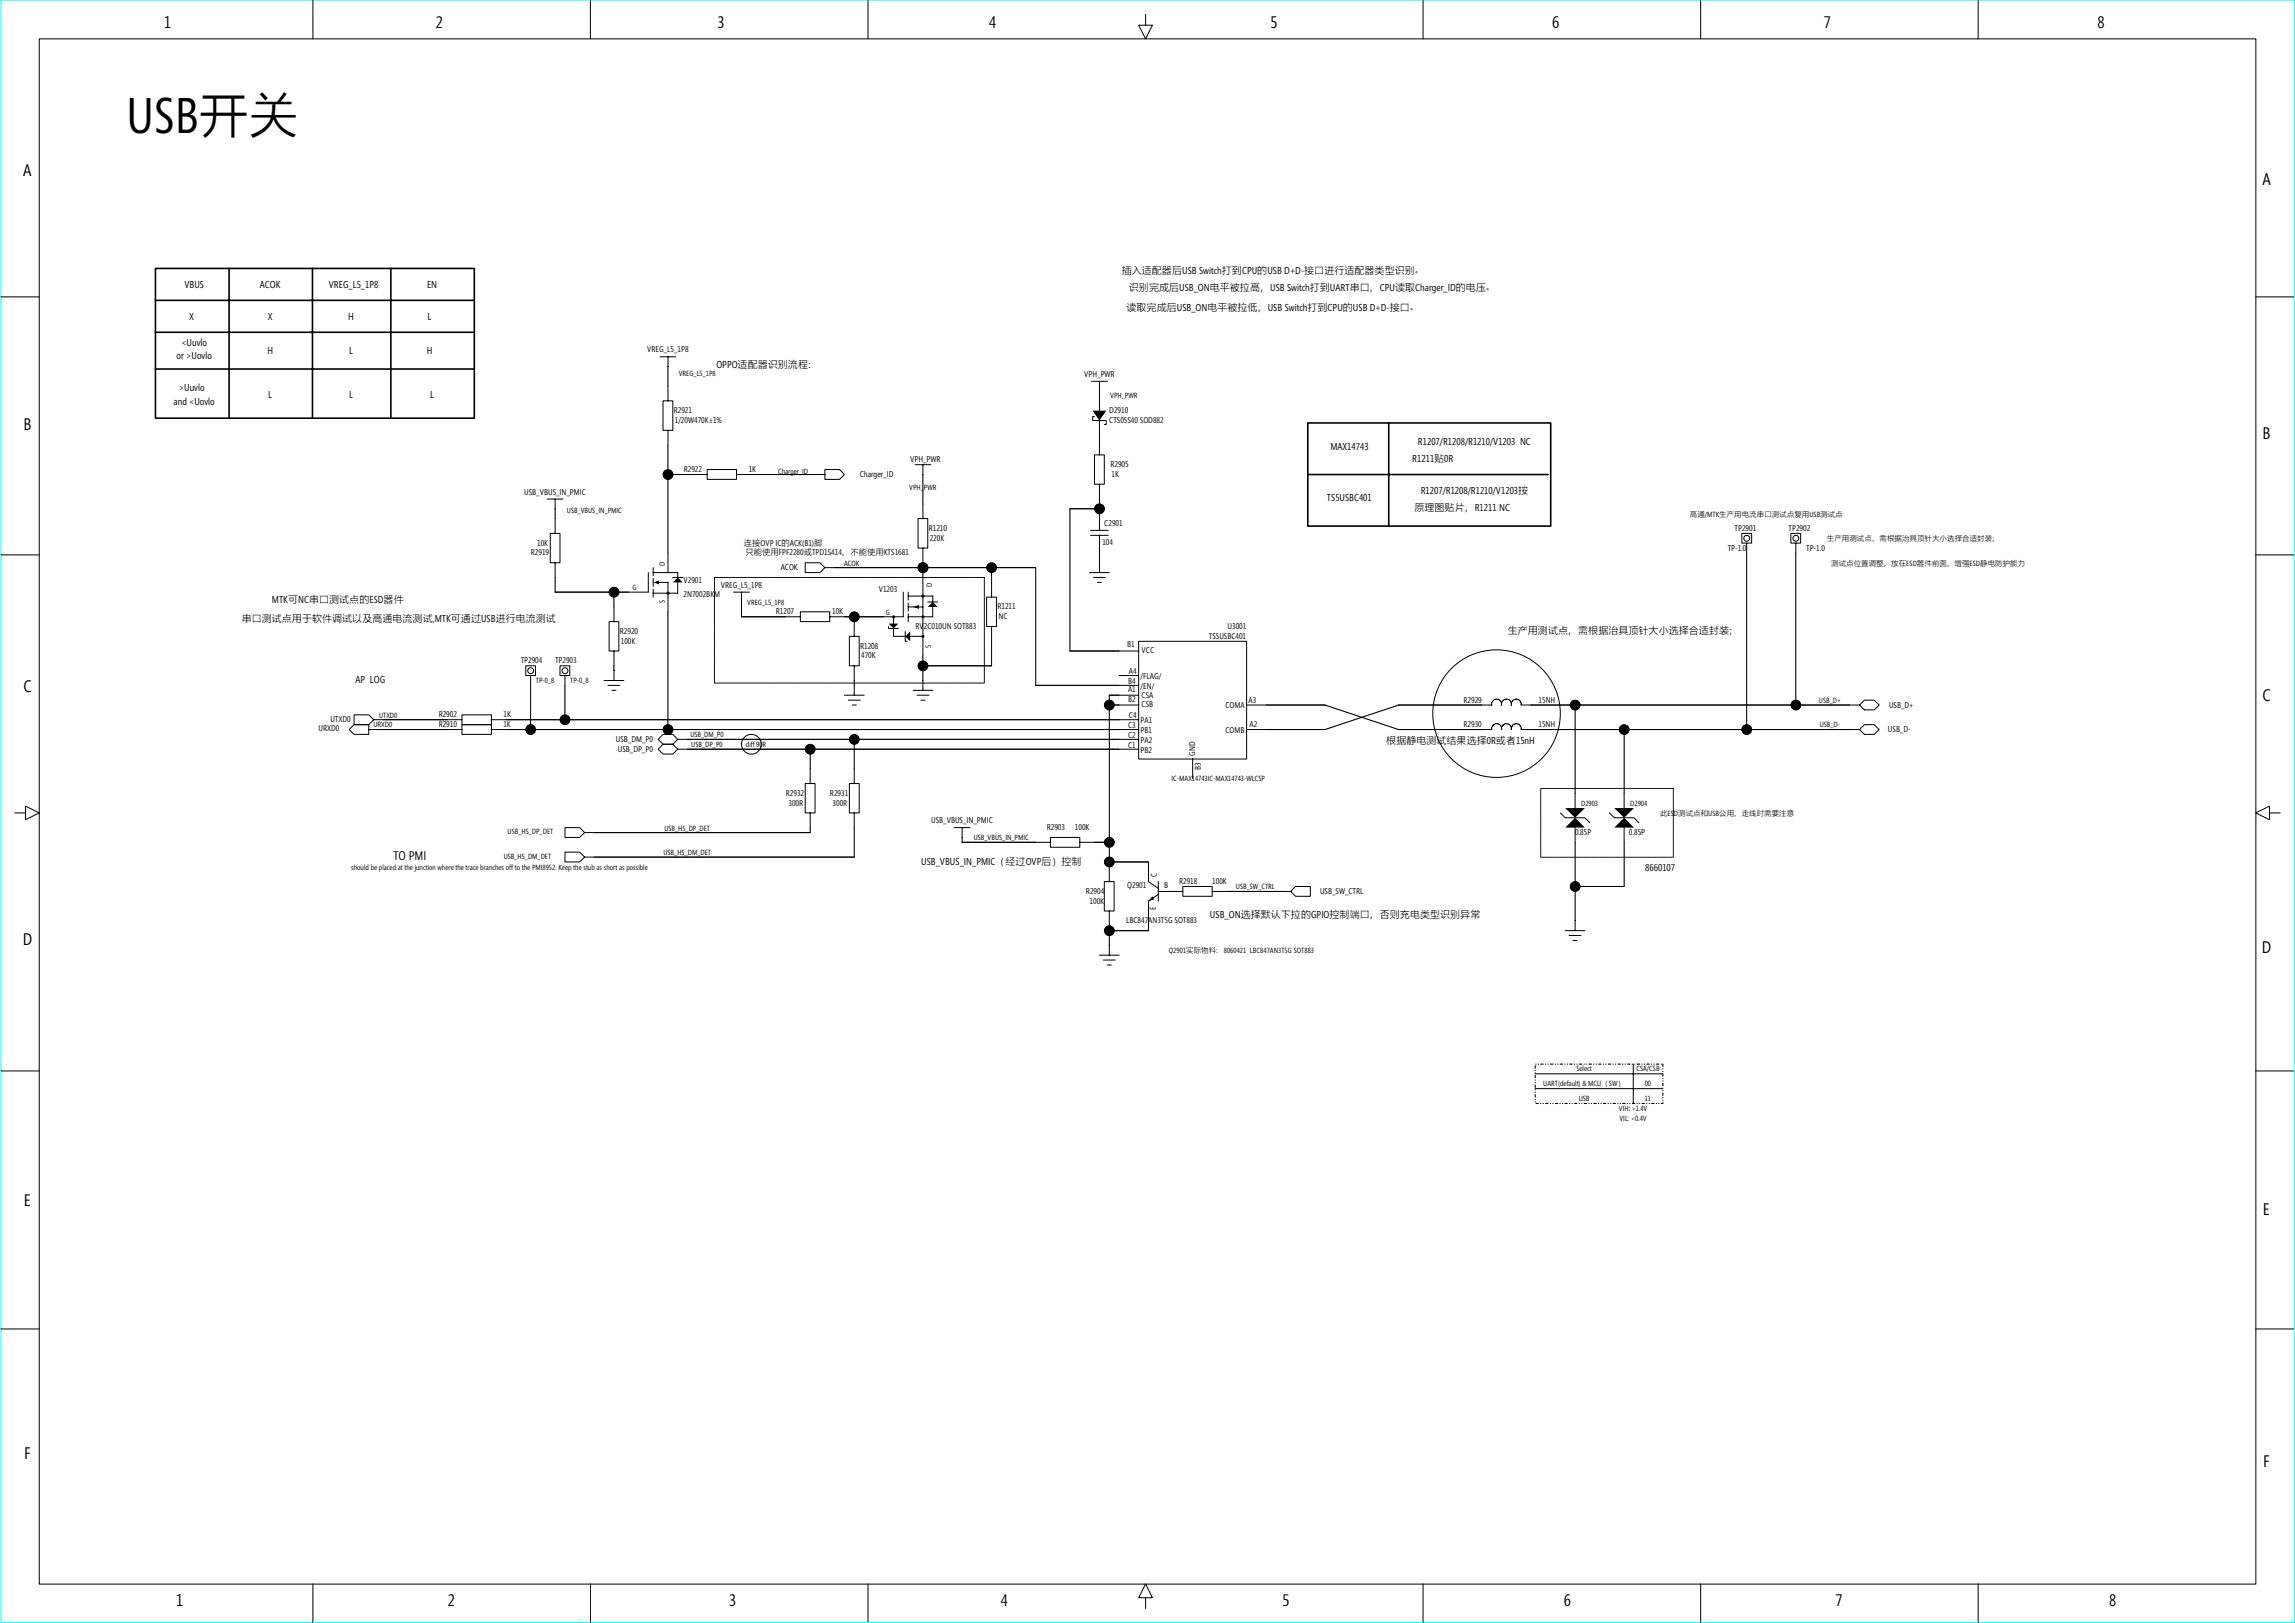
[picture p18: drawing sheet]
<svg xmlns="http://www.w3.org/2000/svg" width="420mm" height="297mm" viewBox="0 0 420 297" stroke-linecap="round" stroke-linejoin="round" font-family="sans-serif">
<defs><g id="words">
<text font-size="9.1" x="23.2" y="24.3">USB开关</text>
<g font-size="3.1">
<text x="30.1" y="5.2">1</text>
<text x="79.8" y="5.2">2</text>
<text x="131.4" y="5.2">3</text>
<text x="181.1" y="5.2">4</text>
<text x="232.6" y="5.2">5</text>
<text x="284.1" y="5.2">6</text>
<text x="333.9" y="5.2">7</text>
<text x="384" y="5.2">8</text>
<text x="4.3" y="32.3">A</text>
<text x="414.2" y="33.9">A</text>
<text x="4.3" y="78.8">B</text>
<text x="414.2" y="80.4">B</text>
<text x="4.3" y="126.7">C</text>
<text x="414.2" y="128.4">C</text>
<text x="4.2" y="172.9">D</text>
<text x="414.1" y="174.5">D</text>
<text x="4.4" y="220.8">E</text>
<text x="414.3" y="222.4">E</text>
<text x="4.4" y="267">F</text>
<text x="414.3" y="268.6">F</text>
<text x="32.2" y="293.9">1</text>
<text x="82" y="293.9">2</text>
<text x="133.5" y="293.9">3</text>
<text x="183.2" y="293.9">4</text>
<text x="234.8" y="293.9">5</text>
<text x="286.3" y="293.9">6</text>
<text x="336" y="293.9">7</text>
<text x="386.1" y="293.9">8</text>
</g>
<text font-size="2.3" x="72" y="157.3">TO PMI</text>
<g font-size="1.8">
<text x="33.8" y="52.6">VBUS</text>
<text x="47.6" y="52.6">ACOK</text>
<text x="60.2" y="52.6">VREG_L5_1P8</text>
<text x="78.2" y="52.6">EN</text>
<text x="205.4" y="50.2">插入适配器后USB Switch打到CPU的USB D+D-接口进行适配器类型识别。</text>
<text x="206.7" y="53.3">识别完成后USB_ON电平被拉高，USB Switch打到UART串口，CPU读取Charger_ID的电压。</text>
<text x="34.7" y="58.5">X</text>
<text x="49" y="58.5">X</text>
<text x="63.8" y="58.5">H</text>
<text x="78.3" y="58.5">L</text>
<text x="206.2" y="56.9">读取完成后USB_ON电平被拉低，USB Switch打到CPU的USB D+D-接口。</text>
<text x="32.3" y="65.7">or &gt;Uovlo</text>
<text x="33.2" y="63.4">&lt;Uuvlo</text>
<text x="48.9" y="64.8">H</text>
<text x="63.9" y="64.8">L</text>
<text x="78.1" y="64.8">H</text>
<text x="32.8" y="71.5">&gt;Uuvlo</text>
<text x="131.2" y="67.4">OPPO适配器识别流程：</text>
<text x="31.8" y="74.2">and &lt;Uovlo</text>
<text x="49.1" y="72.8">L</text>
<text x="63.9" y="72.8">L</text>
<text x="78.7" y="72.8">L</text>
<text x="243.6" y="82.3">MAX14743</text>
<text x="259.6" y="81.4">R1207/R1208/R1210/V1203 NC</text>
<text x="258.6" y="84.5">R1211贴0R</text>
<text x="242.9" y="91.7">TS5USBC401</text>
<text x="259" y="93.5">原理图贴片，R1211 NC</text>
<text x="260.1" y="90.3">R1207/R1208/R1210/V1203按</text>
<text x="44.2" y="113.9">串口测试点用于软件调试以及高通电流测试,MTK可通过USB进行电流测试</text>
<text x="49.8" y="110.3">MTK可NC串口测试点的ESD器件</text>
<text x="276" y="116">生产用测试点，需根据治具顶针大小选择合适封装；</text>
<text x="65.1" y="125.1">AP LOG</text>
<text x="253.8" y="136.2">根据静电测试结果选择0R或者15nH</text>
<text x="168.6" y="158.2">USB_VBUS_IN_PMIC（经过OVP后）控制</text>
<text x="301.2" y="159.5">8660107</text>
<text x="221.5" y="168.1">USB_ON选择默认下拉的GPIO控制端口，否则充电类型识别异常</text>
</g>
<g font-size="1.5">
<text x="118.5" y="64.5">VREG_L5_1P8</text>
<text x="198.5" y="69">VPH_PWR</text>
<text x="123.3" y="75.6">R2921</text>
<text x="123.5" y="77.4">1/20W470K±1%</text>
<text x="203.1" y="77.4">CTS05S40 SOD882</text>
<text x="203.1" y="75.6">D2910</text>
<text x="125.2" y="86.4">R2922</text>
<text x="137.1" y="86.4">1K</text>
<text x="157.4" y="87.3">Charger_ID</text>
<text x="166.6" y="84.6">VPH_PWR</text>
<text x="203.3" y="85.5">R2905</text>
<text x="203.5" y="87.3">1K</text>
<text x="96" y="90.5">USB_VBUS_IN_PMIC</text>
<text x="97.2" y="101.7">R2919</text>
<text x="98.4" y="99.9">10K</text>
<text x="136.2" y="99.9">连接OVP IC的ACK(B1)脚</text>
<text x="136.5" y="101.7">只能使用FPF2280或TPD1S414，不能使用KTS1681</text>
<text x="170" y="97.2">R1210</text>
<text x="170.2" y="99">220K</text>
<text x="201.8" y="99.7">104</text>
<text x="202.2" y="96.3">C2901</text>
<text x="316.3" y="100.8">TP-1.0</text>
<text x="317.6" y="97.2">TP2901</text>
<text x="327.5" y="97.2">TP2902</text>
<text x="330.7" y="100.8">TP-1.0</text>
<text x="125.1" y="106.7">V2901</text>
<text x="132" y="107.6">VREG_L5_1P8</text>
<text x="142.9" y="104.3">ACOK</text>
<text x="125.1" y="109.2">2N7002BKM</text>
<text x="142" y="112.4">R1207</text>
<text x="152.3" y="112.4">10K</text>
<text x="160.9" y="108.4">V1203</text>
<text x="182.6" y="111.5">R1211</text>
<text x="182.8" y="113.3">NC</text>
<text x="113.5" y="116">R2920</text>
<text x="113.7" y="117.8">100K</text>
<text x="157.5" y="118.7">R1208</text>
<text x="167.6" y="115.1">RV2C010UN SOT883</text>
<text x="206.3" y="118.4">B1</text>
<text x="209" y="119.6">VCC</text>
<text x="221.3" y="116.9">TS5USBC401</text>
<text x="224.7" y="115.1">U3001</text>
<text x="95.3" y="121.4">TP2904</text>
<text x="101.6" y="121.4">TP2903</text>
<text x="157.7" y="120.5">470K</text>
<text x="206.5" y="125.2">B4</text>
<text x="206.7" y="123.4">A4</text>
<text x="208.8" y="124.3">/FLAG/</text>
<text x="80.3" y="131.3">R2902</text>
<text x="92.2" y="131.3">1K</text>
<text x="206.5" y="126.6">A1</text>
<text x="206.5" y="128.4">B2</text>
<text x="206.7" y="131.5">C4</text>
<text x="208.8" y="126.1">/EN/</text>
<text x="209" y="127.7">CSA</text>
<text x="209" y="129.5">CSB</text>
<text x="224.3" y="129.6">COMA</text>
<text x="228.6" y="128.6">A3</text>
<text x="267.9" y="128.6">R2929</text>
<text x="281.7" y="128.6">15NH</text>
<text x="345.8" y="129.6">USB_D+</text>
<text x="58.3" y="133.9">URXD0</text>
<text x="60.5" y="132.1">UTXD0</text>
<text x="80.3" y="133.1">R2910</text>
<text x="92.2" y="133.1">1K</text>
<text x="112.8" y="135.8">USB_DM_P0</text>
<text x="113.1" y="137.6">USB_DP_P0</text>
<text x="206.5" y="135">C2</text>
<text x="206.5" y="136.8">C1</text>
<text x="206.5" y="133.3">C3</text>
<text x="208.8" y="134.2">PB1</text>
<text x="208.8" y="132.4">PA1</text>
<text x="208.8" y="137.7">PB2</text>
<text x="208.8" y="135.9">PA2</text>
<text x="224.4" y="134.2">COMB</text>
<text x="228.8" y="133.1">A2</text>
<text x="267.9" y="133.1">R2930</text>
<text x="281.7" y="133.1">15NH</text>
<text x="345.6" y="134">USB_D-</text>
<text x="218.8" y="138.4" transform="rotate(-90 218.8 138.4)">GND</text>
<text x="219.8" y="140.8" transform="rotate(-90 219.8 140.8)">B3</text>
<text x="143.9" y="145.6">R2932</text>
<text x="144.3" y="147.4">300R</text>
<text x="151.9" y="145.6">R2931</text>
<text x="152.4" y="147.4">300R</text>
<text x="170.5" y="150.7">USB_VBUS_IN_PMIC</text>
<text x="191.6" y="151.9">R2903</text>
<text x="196.8" y="151.9">100K</text>
<text x="288.4" y="152.8">0.85P</text>
<text x="298.2" y="152.8">0.85P</text>
<text x="211.8" y="160.5" transform="rotate(-90 211.8 160.5)">C</text>
<text x="215.9" y="161.8">R2918</text>
<text x="221.9" y="161.8">100K</text>
<text x="198.8" y="163.6">R2904</text>
<text x="199.5" y="165.4">100K</text>
<text x="206.4" y="162.5">Q2901</text>
<text x="211.6" y="166.6" transform="rotate(-90 211.6 166.6)">E</text>
<text x="213.1" y="162.5">B</text>
<text x="241.7" y="163.6">USB_SW_CTRL</text>
<text x="206.2" y="169">LBC847AN3T5G SOT883</text>
</g>
<g font-size="1.4">
<text x="124.3" y="68.7">VREG_L5_1P8</text>
<text x="203.3" y="72.8">VPH_PWR</text>
<text x="142.4" y="86.7">Charger_ID</text>
<text x="166.5" y="89.6">VPH_PWR</text>
<text x="103.8" y="93.9">USB_VBUS_IN_PMIC</text>
<text x="309.4" y="94.5">高通/MTK生产用电流串口测试点复用USB测试点</text>
<text x="334.5" y="99">生产用测试点，需根据治具顶针大小选择合适封装；</text>
<text x="115.8" y="107.9">G</text>
<text x="121.7" y="103.5" transform="rotate(-90 121.7 103.5)">D</text>
<text x="154.5" y="103.5">ACOK</text>
<text x="170.6" y="107.5" transform="rotate(-90 170.6 107.5)">D</text>
<text x="335.2" y="103.5">测试点位置调整，放在ESD器件前面，增强ESD静电防护能力</text>
<text x="121.7" y="110.4" transform="rotate(-90 121.7 110.4)">S</text>
<text x="136.8" y="110.7">VREG_L5_1P8</text>
<text x="162.1" y="112.6">G</text>
<text x="170.4" y="118.7" transform="rotate(-90 170.4 118.7)">S</text>
<text x="98.1" y="125.1">TP-0_8</text>
<text x="104.4" y="125.1">TP-0_8</text>
<text x="69.4" y="131.3">UTXD0</text>
<text x="333" y="128.7">USB_D+</text>
<text x="68.4" y="133.1">URXD0</text>
<text x="126.4" y="134.9">USB_DM_P0</text>
<text x="126.6" y="136.7">USB_DP_P0</text>
<text x="136.6" y="136.7">diff 90R</text>
<text x="333.2" y="133.1">USB_D-</text>
<text x="214.5" y="142.9">IC-MAX14743IC-MAX14743-WLCSP</text>
<text x="289.5" y="147.5">D2903</text>
<text x="298.5" y="147.5">D2904</text>
<text x="303.9" y="149.3">此ESD测试点和USB公用，走线时需要注意</text>
<text x="92.9" y="152.7">USB_HS_DP_DET</text>
<text x="121.6" y="152">USB_HS_DP_DET</text>
<text x="178.3" y="153.8">USB_VBUS_IN_PMIC</text>
<text x="64.3" y="159.2">should be placed at the junction where the trace branches off to the PMI8952. Keep the stub as short as possible</text>
<text x="92.2" y="157.2">USB_HS_DM_DET</text>
<text x="121.5" y="156.5">USB_HS_DM_DET</text>
<text x="226.3" y="162.8">USB_SW_CTRL</text>
<text x="214" y="174.4">Q2901实际物料：8060421 LBC847AN3T5G SOT883</text>
<text x="288.6" y="196.1">Select</text>
<text x="299.6" y="196.1">CSA/CSB</text>
<text x="282.5" y="198.8">UART(default) &amp; MCU（SW）</text>
<text x="289" y="201.4">USB</text>
<text x="296.4" y="203.3">VIH: &gt;1.4V</text>
<text x="301.1" y="198.8">00</text>
<text x="301.1" y="201.4">11</text>
<text x="296.5" y="205.1">VIL: &lt;0.4V</text>
</g>
</g></defs>
<path d="M.2 0h419.9v296.9h-419.9z" fill="none" stroke="#0ff" stroke-width=".18"/>
<g fill="#000">
<path d="M201.3 71.6v.9zM201.3 79.7v.9zM101.6 93.1v1.8zM201.3 91.3v1.8zM201.3 93.1v1.8zM154.6 112.9h1.8zM156.4 112.9v.9zM169 103v.9zM169 103.9v1.8zM201.3 102.1v.9zM201.3 100.3v1.8zM112.4 121.9v.8z"/>
<path d="M156.4 124.5v.9zM169 120.1v1.8zM203.1 127.2h1.8zM203.1 127.2v1.8zM203.1 129h1.8zM148.3 151.5v.9zM176.1 153.3v.9zM203.1 157.8v.9zM210.3 157.8v1.8zM203.1 169.4v.9z"/>
</g>
<g fill="none" stroke="#000" stroke-width=".18">
<path d="M7.2 7.1h405.8v282.8h-405.8zM57.3 .1v7M108.1 .1v7M158.9 .1v7M209.7 2.6v2h1.3l-1.3 2.5-1.2-2.5h1.2M260.5 .1v7M311.4 .1v7M362.2 .1v7M.2 54.3h7M413 54.3h7M120.8 65.3h2.9M121.4 73.4h1.8v5.4h-1.8z"/>
<path d="M122.3 65.3v8.1M122.3 78.7v26.1M199.8 69.8h2.9M200.4 76.2h-.4v.8h2.5v.7h-.3M201.3 69.8v5.4M201.3 76.9v6.4M100.2 91.3h2.9M100.7 97.6h1.8v5.4h-1.8zM101.6 91.3v6.3M122.3 86.8h7.2M129.5 85.9h5.3v1.8h-5.3zM134.8 86.8h16.2"/>
<path d="M151 85.9h2.7l.9 .9-.9 .9h-2.7zM167.5 85h2.9M168.1 94.9h1.8v5.4h-1.8zM169 85v9.9M195.9 93.1h5.4M195.9 93.1v26.1M199.7 98h3.2M199.7 97.1h3.2M200.4 83.2h1.8v5.4h-1.8zM201.3 88.6v8.5M201.3 98v6.8M318.9 97.6h1.8v1.8h-1.8z"/>
<path d="M319.8 99.4v34.1M327.9 97.6h1.8v1.8h-1.8zM328.8 99.4v29.7M.2 101.6h7M101.6 108.4h17.1M101.6 103v5.4M111.5 113.8h1.8v5.3h-1.8zM112.4 108.4v5.4M112.4 119.1v5.4M118.7 104.8v3.6M119.6 103.9v1.4M119.6 105.9v1.4"/>
<path d="M119.6 107.8v1.5M119.6 104.8h4.5v.9M120.5 106.6h1.8v26.9M122.2 108.4h.2v.3h-.2zM123.2 105.7h1.8M124.1 106.6v2h-4.5M130.8 105.7h49.4v19.3h-49.4zM134.3 108.4h2.9M135.7 112.9h10.8M135.8 108.4v4.5M146.5 112h5.4v1.8h-5.4zM147.4 103h2.7l.9 .9-.9 .9h-2.7z"/>
<path d="M151 103.9h38.6v21.6l18.9-.1M155.5 116.5h1.8v5.4h-1.8zM156.4 112.9v3.6M162.7 114.7v.3h1.8M163.5 112.8h.2v.2h-.2zM163.6 115v1.5h2.1M163.6 112.9v1.2M165.4 108.4v4.5h-13.5M165.7 115.6v1.8h.4M166.3 112.9h4.5M166.3 111.1h2.7M166.3 108.4v1.4"/>
<path d="M166.3 110.4v1.4M166.3 112.3v1.5M166.3 109.1h4.5v1.1M166.6 116.5h2.4M168.8 109h.3v.2h-.3zM168.8 112.8h.3v.2h-.3zM168.8 116.3h.3v.3h-.3zM169 100.3v26M169.8 110.2h1.9M170.8 111.1v1.8M180.6 109.3h1.8v5.4h-1.8zM181.5 103.9v5.4"/>
<path d="M181.5 114.6v7.3M195.9 119.1h12.6M199.5 104.8h3.6M200.2 105.7h2.2M200.9 106.6h.7M208.5 117.4h19.7v21.5h-19.7zM413 101.6h7M64.8 132.6h2.7v1.8h-2.7l-.9-.9zM64.8 130.8h2.7l.9 .9-.9 .9h-2.7zM67.5 133.5h17.1M68.4 131.7h16.2M84.6 132.6h5.4v1.8h-5.4z"/>
<path d="M84.6 130.8h5.4v1.8h-5.4zM89.9 133.5h118.6M89.9 131.7h118.6M96.3 121.9h1.7v1.7h-1.7zM97.1 123.6v9.9M102.5 121.9h1.8v1.7h-1.8zM103.4 123.6v8.1M110.6 124.5h3.6M111.3 125.4h2.2M112 126.3h.8M121.4 134.4h1.8l.9 .9-.9 .9h-1.8l-.9-.9zM121.4 136.2h1.8l.9 .9-.9 .9h-1.8l-.9-.9z"/>
<path d="M124 135.3h84.5M124 137.1h84.5M148.3 137.1v6.3M154.6 127.2h3.6M155.3 128.1h2.2M156 129h.8M156.4 121.8v5.4M156.4 135.3v8.1M167.2 126.3h3.6M167.9 127.2h2.2M168.6 128.1h.7M168.9 121.9h12.6"/>
<path d="M203.1 129h5.4M204.9 123.6h3.6M208.5 127.2h-5.4v34.2M218.3 138.9v3.6M228.2 129h14.4l13.4 4.5h17.1a.9 .9 0 0 1 .8-1.1 .9 .9 0 0 1 1 .9M274.9 128.8a.9 .9 0 0 0-1-.8 .9 .9 0 0 0-.8 1h-17.1l-13.4 4.5h-14.4M274.9 128.8v.2a.91 .91 0 0 1 .8-1 .91 .91 0 0 1 1 .8M274.9 133.2v.3a.91 .91 0 0 1 .8-1.1 .91 .91 0 0 1 1 .9M276.7 128.8v.2a.9 .9 0 0 1 .9-1 .9 .9 0 0 1 .9 1h62M276.7 133.2v.3a.9 .9 0 0 1 .9-1.1 .9 .9 0 0 1 .9 1.1h62M288.4 129v18.9M297.3 133.5v14.4"/>
<path d="M340.4 129l.9-.9h1.8l.9 .9-.9 .9h-1.8zM340.4 133.5l.9-.9h1.8l.9 .9-.9 .9h-1.8zM2.7 148.8h2v-1.3l2.5 1.3-2.5 1.2v-1.2M103.4 151.5h2.7l.9 .9-.9 .9h-2.7zM103.4 156h2.7l.9 .9-.9 .9h-2.7zM107 152.4h41.3M107 156.9h49.4M147.4 143.4h1.8v5.4h-1.8zM148.3 148.8v3.6M155.5 143.4h1.8v5.4h-1.8zM156.4 148.8v8.1M174.7 151.5h2.9"/>
<path d="M176.1 154.2h16.2M176.1 151.5v2.7M192.3 153.3h5.4v1.8h-5.4zM197.7 154.2h5.4M203.1 157.8h7.2v3.6M282.1 144.3h24.2v12.6h-24.2zM285.7 148.8l.9 .9h3.6l.9 .9M288.4 151.4v18.9M294.6 148.8l.9 .9h3.6l.9 .9M297.3 151.4v10.9l-9-.1M415.5 148.8v-1.3l-2.5 1.3 2.5 1.2v-1.2h2M201.3 174.8h3.6"/>
<path d="M202 175.7h2.2M202.2 161.4h1.8v5.3h-1.8zM202.7 176.6h.8M203.1 170.3h7.2M203.1 166.7v8.1M210.3 164.9v5.4M210.3 161.4l1.8 1.2M212 163.2h4.6M212.1 163.7l-1.8 1.2M212.1 161.3v3.6M216.5 162.2h5.4v1.8h-5.4zM221.9 163.2h14.4"/>
<path d="M237.2 162.2h2.7v1.8h-2.7l-.9-.8zM286.5 170.3h3.7M287.3 171.2h2.1M288 172.1h.7M.2 196h7M281 196.5h23.4M281 199.2h23.4M299 194.8v7.2M413 196h7M.2 243.2h7M413 243.2h7M57.3 289.9v7"/>
<path d="M108.1 289.9v7M158.9 289.9v7M209.7 292.4h1.3l-1.3-2.5-1.2 2.5h1.2v2M260.5 289.9v7M311.4 289.9v7M362.2 289.9v7"/>
<circle cx="122.3" cy="86.9" r=".9"/>
<circle cx="201.3" cy="93.1" r=".9"/>
<circle cx="319.8" cy="98.5" r=".54"/>
<circle cx="328.8" cy="98.5" r=".54"/>
<circle cx="112.4" cy="108.4" r=".9"/>
<circle cx="156.4" cy="112.9" r=".9"/>
<circle cx="169" cy="103.9" r=".9"/>
<circle cx="181.5" cy="103.9" r=".9"/>
<circle cx="97.2" cy="122.8" r=".54"/>
<circle cx="97.2" cy="133.5" r=".9"/>
<circle cx="103.4" cy="122.8" r=".54"/>
<circle cx="103.4" cy="131.7" r=".9"/>
<circle cx="122.3" cy="133.5" r=".9"/>
<circle cx="137.6" cy="136.2" r="1.81"/>
<circle cx="148.3" cy="137.1" r=".9"/>
<circle cx="156.4" cy="135.3" r=".9"/>
<circle cx="169" cy="121.9" r=".9"/>
<circle cx="203.1" cy="129" r=".9"/>
<circle cx="274" cy="130.6" r="11.7"/>
<circle cx="288.4" cy="129" r=".9"/>
<circle cx="297.3" cy="133.5" r=".9"/>
<circle cx="319.8" cy="133.5" r=".9"/>
<circle cx="328.8" cy="129" r=".9"/>
<circle cx="203.1" cy="157.8" r=".9"/>
<circle cx="203.1" cy="154.2" r=".9"/>
<circle cx="203.1" cy="170.3" r=".9"/>
<circle cx="288.4" cy="162.2" r=".9"/>
</g>
<g fill="#000">
<path d="M200 75.2h2.5l-1.2 1.8zM119.6 106.6l1.1-.4v.8zM124.1 105.7l.9 .9h-1.8zM162.7 114.1h1.8l-.9 .9zM165.7 116.5l.9-.9v1.8zM167.2 111.1l1-.4v.7zM169.9 111.1l.9-.9 .9 .9zM242.6 129l13.4 4.5zM242.6 133.5l13.4-4.5zM286.6 147.9h3.6l-1.8 1.8zM286.6 151.5l1.8-1.8 1.8 1.8zM295.5 147.9h3.6l-1.8 1.8z"/>
<path d="M295.5 151.5l1.8-1.8 1.8 1.8zM211 164l.3 .6-1 .3z"/>
<circle cx="122.3" cy="86.8" r=".91"/>
<circle cx="201.3" cy="93.1" r=".91"/>
<circle cx="112.4" cy="108.4" r=".91"/>
<circle cx="122.3" cy="108.6" r=".19"/>
<circle cx="156.4" cy="112.9" r=".91"/>
<circle cx="163.6" cy="112.9" r=".19"/>
<circle cx="169" cy="103.9" r=".91"/>
<circle cx="169" cy="116.5" r=".19"/>
<circle cx="169" cy="112.9" r=".19"/>
<circle cx="169" cy="109.1" r=".19"/>
<circle cx="181.5" cy="103.9" r=".91"/>
<circle cx="97.1" cy="133.5" r=".91"/>
<circle cx="103.4" cy="131.7" r=".91"/>
<circle cx="122.3" cy="133.5" r=".91"/>
<circle cx="148.3" cy="137.1" r=".91"/>
<circle cx="156.4" cy="135.3" r=".91"/>
<circle cx="169" cy="121.9" r=".91"/>
<circle cx="203.1" cy="129" r=".91"/>
<circle cx="288.4" cy="129" r=".91"/>
<circle cx="297.3" cy="133.5" r=".91"/>
<circle cx="319.8" cy="133.5" r=".91"/>
<circle cx="328.8" cy="129" r=".91"/>
<circle cx="203.1" cy="154.2" r=".91"/>
<circle cx="203.1" cy="157.8" r=".91"/>
<circle cx="203.1" cy="170.3" r=".91"/>
<circle cx="288.4" cy="162.2" r=".91"/>
</g>
<path d="M28.4 55h58.4M28.5 49.1h58.3v27.4h-58.3zM41.9 49.1v27.4M57.2 49.1v27.4M71.6 49.1v27.4M28.4 67.5h58.4M28.4 60.8h58.4M239.4 77.4h44.5v18.9h-44.5zM254.2 77.4v18.9M239.4 86.8h44" fill="none" stroke="#000" stroke-width=".3"/>
<path d="M281.1 194.8h23.3v7.2h-23.3z" fill="none" stroke="#000" stroke-width=".21" stroke-dasharray=".4 .4 0 .4 0 .4"/>
<use href="#words"/>
</svg>
